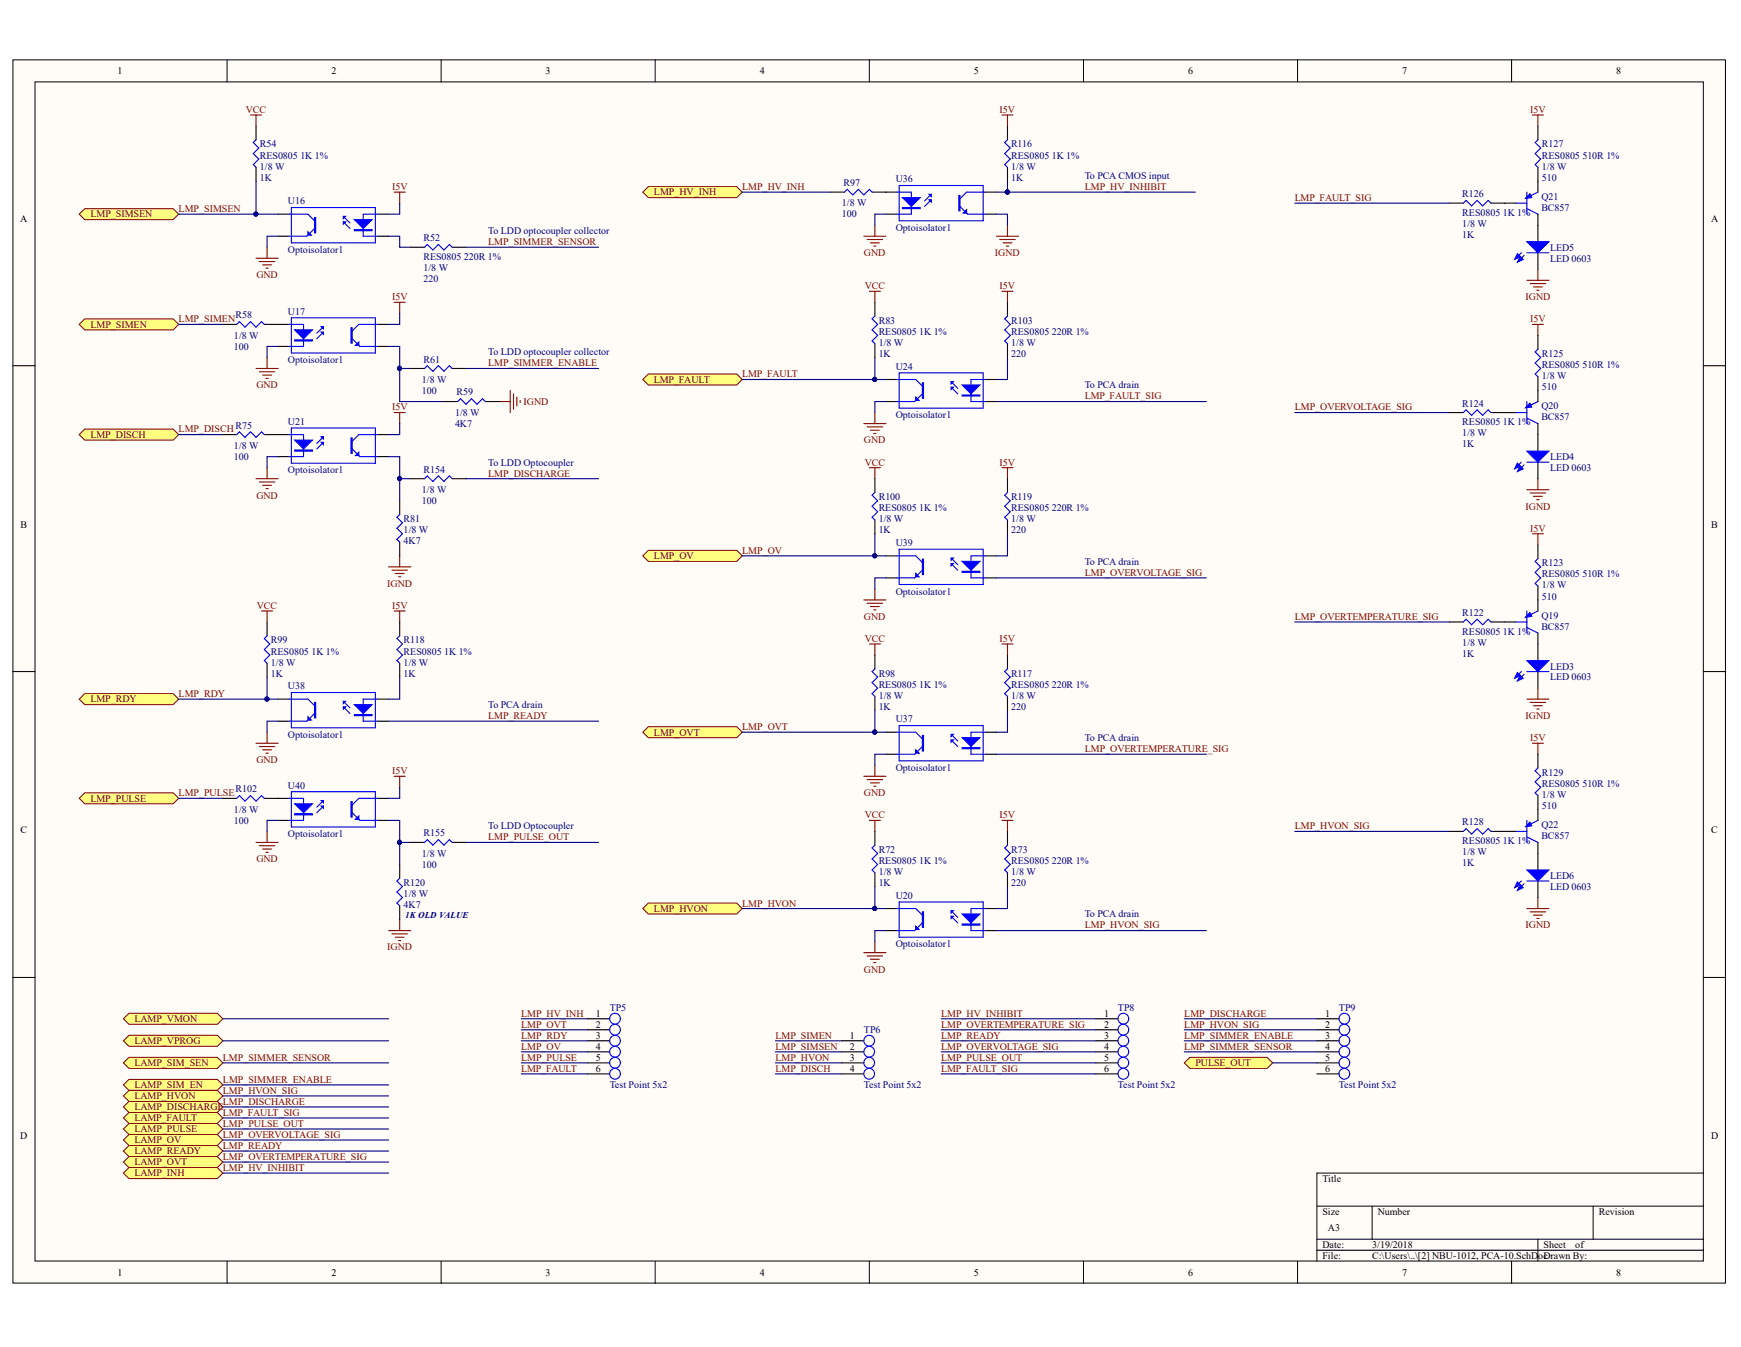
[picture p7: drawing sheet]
<svg xmlns="http://www.w3.org/2000/svg" width="279mm" height="216mm" viewBox="0 0 279 216" stroke-linecap="round" stroke-linejoin="round" font-family="sans-serif">
<defs><g id="words">
<g font-size="1.6">
<text x="18.8" y="11.9">1</text>
<text x="53.1" y="11.9">2</text>
<text x="87.5" y="11.9">3</text>
<text x="121.8" y="11.9">4</text>
<text x="156.1" y="11.9">5</text>
<text x="190.4" y="11.9">6</text>
<text x="224.7" y="11.9">7</text>
<text x="259" y="11.9">8</text>
<text x="3.3" y="35.5">A</text>
<text x="274.2" y="35.5">A</text>
<text x="3.3" y="84.6">B</text>
<text x="274.3" y="84.6">B</text>
<text x="3.3" y="133.6">C</text>
<text x="274.3" y="133.6">C</text>
<text x="95.5" y="162.9">1</text>
<text x="95.5" y="164.7">2</text>
<text x="95.5" y="166.5">3</text>
<text x="136.2" y="166.5">1</text>
<text x="177" y="162.9">1</text>
<text x="177" y="164.7">2</text>
<text x="177" y="166.5">3</text>
<text x="212.4" y="162.9">1</text>
<text x="212.4" y="164.7">2</text>
<text x="212.4" y="166.5">3</text>
<text x="95.5" y="168.3">4</text>
<text x="95.5" y="170">5</text>
<text x="95.5" y="171.8">6</text>
<text x="136.2" y="168.3">2</text>
<text x="136.2" y="170">3</text>
<text x="136.2" y="171.8">4</text>
<text x="177" y="168.3">4</text>
<text x="177" y="170">5</text>
<text x="177" y="171.8">6</text>
<text x="212.4" y="168.3">4</text>
<text x="212.4" y="170">5</text>
<text x="212.4" y="171.8">6</text>
<text x="3.3" y="182.6">D</text>
<text x="274.2" y="182.6">D</text>
<text x="212" y="189.4">Title</text>
<text x="212" y="194.8">Size</text>
<text x="212.8" y="197.4">A3</text>
<text x="220.8" y="194.8">Number</text>
<text x="256.3" y="194.8">Revision</text>
<text x="212" y="200">Date:</text>
<text x="212" y="201.8">File:</text>
<text x="219.9" y="200">3/19/2018</text>
<text x="219.9" y="201.8">C:\Users\..\[2] NBU-1012, PCA-10.SchD</text>
<text x="246.6" y="201.8">ocDrawn By:</text>
<text x="247.4" y="200">Sheet</text>
<text x="252.5" y="200">of</text>
<text x="18.8" y="204.5">1</text>
<text x="53.1" y="204.5">2</text>
<text x="87.5" y="204.5">3</text>
<text x="121.8" y="204.5">4</text>
<text x="156.1" y="204.5">5</text>
<text x="190.4" y="204.5">6</text>
<text x="224.7" y="204.5">7</text>
<text x="259" y="204.5">8</text>
</g>
<g font-size="1.6" fill="#800000">
<text x="39.4" y="18.1">VCC</text>
<text x="160.2" y="18.1">I5V</text>
<text x="245.3" y="18.1">I5V</text>
<text x="14.5" y="34.9">LMP_SIMSEN</text>
<text x="28.6" y="34">LMP_SIMSEN</text>
<text x="62.8" y="30.5">I5V</text>
<text x="104.8" y="31.3">LMP_HV_INH</text>
<text x="119" y="30.5">LMP_HV_INH</text>
<text x="173.9" y="30.5">LMP_HV_INHIBIT</text>
<text x="207.5" y="32.2">LMP_FAULT_SIG</text>
<text x="78.3" y="39.3">LMP_SIMMER_SENSOR</text>
<text x="138.5" y="41.1">GND</text>
<text x="159.5" y="41.1">IGND</text>
<text x="41.1" y="44.6">GND</text>
<text x="138.6" y="46.3">VCC</text>
<text x="160.2" y="46.3">I5V</text>
<text x="14.5" y="52.5">LMP_SIMEN</text>
<text x="28.6" y="51.7">LMP_SIMEN</text>
<text x="62.8" y="48.1">I5V</text>
<text x="244.5" y="48.1">IGND</text>
<text x="245.3" y="51.7">I5V</text>
<text x="78.3" y="58.7">LMP_SIMMER_ENABLE</text>
<text x="41.1" y="62.2">GND</text>
<text x="62.8" y="65.8">I5V</text>
<text x="83.9" y="64.9">IGND</text>
<text x="104.8" y="61.4">LMP_FAULT</text>
<text x="119" y="60.5">LMP_FAULT</text>
<text x="173.9" y="64">LMP_FAULT_SIG</text>
<text x="207.5" y="65.8">LMP_OVERVOLTAGE_SIG</text>
<text x="14.5" y="70.2">LMP_DISCH</text>
<text x="28.6" y="69.3">LMP_DISCH</text>
<text x="138.5" y="71.1">GND</text>
<text x="78.3" y="76.4">LMP_DISCHARGE</text>
<text x="138.6" y="74.6">VCC</text>
<text x="160.2" y="74.6">I5V</text>
<text x="41.1" y="79.9">GND</text>
<text x="244.5" y="81.7">IGND</text>
<text x="104.8" y="89.6">LMP_OV</text>
<text x="119" y="88.8">LMP_OV</text>
<text x="245.3" y="85.2">I5V</text>
<text x="62.1" y="94.1">IGND</text>
<text x="173.9" y="92.3">LMP_OVERVOLTAGE_SIG</text>
<text x="41.2" y="97.6">VCC</text>
<text x="62.8" y="97.6">I5V</text>
<text x="138.5" y="99.3">GND</text>
<text x="207.5" y="99.3">LMP_OVERTEMPERATURE_SIG</text>
<text x="138.6" y="102.9">VCC</text>
<text x="160.2" y="102.9">I5V</text>
<text x="14.5" y="112.6">LMP_RDY</text>
<text x="28.6" y="111.7">LMP_RDY</text>
<text x="78.3" y="115.3">LMP_READY</text>
<text x="104.8" y="117.9">LMP_OVT</text>
<text x="119" y="117">LMP_OVT</text>
<text x="244.5" y="115.3">IGND</text>
<text x="245.3" y="118.8">I5V</text>
<text x="41.1" y="122.3">GND</text>
<text x="62.8" y="124.1">I5V</text>
<text x="173.9" y="120.5">LMP_OVERTEMPERATURE_SIG</text>
<text x="14.5" y="128.5">LMP_PULSE</text>
<text x="28.6" y="127.6">LMP_PULSE</text>
<text x="138.5" y="127.6">GND</text>
<text x="138.6" y="131.2">VCC</text>
<text x="160.2" y="131.2">I5V</text>
<text x="78.3" y="134.7">LMP_PULSE_OUT</text>
<text x="207.5" y="132.9">LMP_HVON_SIG</text>
<text x="41.1" y="138.2">GND</text>
<text x="104.8" y="146.1">LMP_HVON</text>
<text x="119" y="145.3">LMP_HVON</text>
<text x="173.9" y="148.8">LMP_HVON_SIG</text>
<text x="244.5" y="148.8">IGND</text>
<text x="62.1" y="152.3">IGND</text>
<text x="138.5" y="155.9">GND</text>
<text x="21.5" y="163.8">LAMP_VMON</text>
<text x="21.5" y="167.4">LAMP_VPROG</text>
<text x="83.5" y="166.5">LMP_RDY</text>
<text x="83.5" y="162.9">LMP_HV_INH</text>
<text x="83.5" y="164.7">LMP_OVT</text>
<text x="124.3" y="166.5">LMP_SIMEN</text>
<text x="150.8" y="166.5">LMP_READY</text>
<text x="150.8" y="162.9">LMP_HV_INHIBIT</text>
<text x="150.8" y="164.7">LMP_OVERTEMPERATURE_SIG</text>
<text x="189.8" y="166.5">LMP_SIMMER_ENABLE</text>
<text x="189.8" y="162.9">LMP_DISCHARGE</text>
<text x="189.8" y="164.7">LMP_HVON_SIG</text>
<text x="21.5" y="170.9">LAMP_SIM_SEN</text>
<text x="35.7" y="170">LMP_SIMMER_SENSOR</text>
<text x="35.7" y="173.5">LMP_SIMMER_ENABLE</text>
<text x="83.5" y="170">LMP_PULSE</text>
<text x="83.5" y="171.8">LMP_FAULT</text>
<text x="83.5" y="168.3">LMP_OV</text>
<text x="124.3" y="168.3">LMP_SIMSEN</text>
<text x="124.3" y="171.8">LMP_DISCH</text>
<text x="124.3" y="170">LMP_HVON</text>
<text x="150.8" y="170">LMP_PULSE_OUT</text>
<text x="150.8" y="171.8">LMP_FAULT_SIG</text>
<text x="150.8" y="168.3">LMP_OVERVOLTAGE_SIG</text>
<text x="189.8" y="168.3">LMP_SIMMER_SENSOR</text>
<text x="191.6" y="170.9">PULSE_OUT</text>
<text x="21.5" y="174.4">LAMP_SIM_EN</text>
<text x="21.5" y="176.2">LAMP_HVON</text>
<text x="21.5" y="178">LAMP_DISCHARGE</text>
<text x="21.5" y="179.7">LAMP_FAULT</text>
<text x="35.7" y="177.1">LMP_DISCHARGE</text>
<text x="35.7" y="178.9">LMP_FAULT_SIG</text>
<text x="35.7" y="175.3">LMP_HVON_SIG</text>
<text x="21.5" y="181.5">LAMP_PULSE</text>
<text x="21.5" y="183.3">LAMP_OV</text>
<text x="21.5" y="185">LAMP_READY</text>
<text x="35.7" y="184.1">LMP_READY</text>
<text x="35.7" y="180.6">LMP_PULSE_OUT</text>
<text x="35.7" y="182.4">LMP_OVERVOLTAGE_SIG</text>
<text x="35.7" y="185.9">LMP_OVERTEMPERATURE_SIG</text>
<text x="21.5" y="186.8">LAMP_OVT</text>
<text x="21.5" y="188.6">LAMP_INH</text>
<text x="35.7" y="187.7">LMP_HV_INHIBIT</text>
</g>
<g font-size="1.6" fill="#000080">
<text x="41.6" y="23.6">R54</text>
<text x="162.1" y="23.6">R116</text>
<text x="247.1" y="23.6">R127</text>
<text x="41.6" y="27.2">1/8 W</text>
<text x="41.6" y="29">1K</text>
<text x="41.6" y="25.4">RES0805 1K 1%</text>
<text x="135.2" y="29.8">R97</text>
<text x="143.6" y="29.2">U36</text>
<text x="162.1" y="27.2">1/8 W</text>
<text x="162.1" y="29">1K</text>
<text x="162.1" y="25.4">RES0805 1K 1%</text>
<text x="173.9" y="28.7">To PCA CMOS input</text>
<text x="247.1" y="27.2">1/8 W</text>
<text x="247.1" y="29">510</text>
<text x="247.1" y="25.4">RES0805 510R 1%</text>
<text x="46.2" y="32.7">U16</text>
<text x="134.9" y="33.1">1/8 W</text>
<text x="134.9" y="34.9">100</text>
<text x="234.4" y="31.6">R126</text>
<text x="234.4" y="34.6">RES0805 1K 1%</text>
<text x="247" y="32">Q21</text>
<text x="247" y="33.8">BC857</text>
<text x="46.2" y="40.5">Optoisolator1</text>
<text x="67.9" y="38.7">R52</text>
<text x="67.9" y="41.7">RES0805 220R 1%</text>
<text x="78.3" y="37.5">To LDD optocoupler collector</text>
<text x="143.6" y="37">Optoisolator1</text>
<text x="234.4" y="36.4">1/8 W</text>
<text x="234.4" y="38.2">1K</text>
<text x="248.4" y="40.2">LED5</text>
<text x="248.4" y="41.9">LED 0603</text>
<text x="67.9" y="43.4">1/8 W</text>
<text x="67.9" y="45.2">220</text>
<text x="37.8" y="51">R58</text>
<text x="46.2" y="50.4">U17</text>
<text x="140.8" y="51.9">R83</text>
<text x="140.8" y="53.7">RES0805 1K 1%</text>
<text x="162.1" y="51.9">R103</text>
<text x="162.1" y="53.7">RES0805 220R 1%</text>
<text x="37.5" y="54.3">1/8 W</text>
<text x="37.5" y="56.1">100</text>
<text x="46.2" y="58.2">Optoisolator1</text>
<text x="67.9" y="58.1">R61</text>
<text x="78.3" y="56.9">To LDD optocoupler collector</text>
<text x="140.8" y="55.5">1/8 W</text>
<text x="140.8" y="57.2">1K</text>
<text x="143.6" y="59.3">U24</text>
<text x="162.1" y="55.5">1/8 W</text>
<text x="162.1" y="57.2">220</text>
<text x="247.1" y="57.2">R125</text>
<text x="247.1" y="59">RES0805 510R 1%</text>
<text x="67.6" y="61.4">1/8 W</text>
<text x="67.6" y="63.1">100</text>
<text x="73.2" y="63.4">R59</text>
<text x="173.9" y="62.2">To PCA drain</text>
<text x="234.4" y="65.2">R124</text>
<text x="247" y="65.6">Q20</text>
<text x="247.1" y="60.7">1/8 W</text>
<text x="247.1" y="62.5">510</text>
<text x="37.5" y="72">1/8 W</text>
<text x="37.8" y="68.7">R75</text>
<text x="46.2" y="68.1">U21</text>
<text x="72.9" y="66.7">1/8 W</text>
<text x="72.9" y="68.5">4K7</text>
<text x="143.6" y="67">Optoisolator1</text>
<text x="234.4" y="69.9">1/8 W</text>
<text x="234.4" y="71.7">1K</text>
<text x="234.4" y="68.2">RES0805 1K 1%</text>
<text x="247" y="67.4">BC857</text>
<text x="37.5" y="73.7">100</text>
<text x="46.2" y="75.8">Optoisolator1</text>
<text x="67.9" y="75.8">R154</text>
<text x="78.3" y="74.6">To LDD Optocoupler</text>
<text x="248.4" y="73.7">LED4</text>
<text x="248.4" y="75.5">LED 0603</text>
<text x="64.7" y="83.7">R81</text>
<text x="67.6" y="79">1/8 W</text>
<text x="67.6" y="80.8">100</text>
<text x="140.8" y="83.7">1/8 W</text>
<text x="140.8" y="80.2">R100</text>
<text x="140.8" y="82">RES0805 1K 1%</text>
<text x="162.1" y="83.7">1/8 W</text>
<text x="162.1" y="80.2">R119</text>
<text x="162.1" y="82">RES0805 220R 1%</text>
<text x="64.7" y="85.5">1/8 W</text>
<text x="64.7" y="87.2">4K7</text>
<text x="140.8" y="85.5">1K</text>
<text x="143.6" y="87.5">U39</text>
<text x="162.1" y="85.5">220</text>
<text x="143.6" y="95.3">Optoisolator1</text>
<text x="173.9" y="90.5">To PCA drain</text>
<text x="247.1" y="94.3">1/8 W</text>
<text x="247.1" y="90.8">R123</text>
<text x="247.1" y="92.5">RES0805 510R 1%</text>
<text x="234.4" y="98.7">R122</text>
<text x="234.4" y="101.7">RES0805 1K 1%</text>
<text x="247" y="99.2">Q19</text>
<text x="247" y="100.9">BC857</text>
<text x="247.1" y="96.1">510</text>
<text x="43.4" y="106.7">1/8 W</text>
<text x="43.4" y="103.1">R99</text>
<text x="43.4" y="104.9">RES0805 1K 1%</text>
<text x="64.7" y="106.7">1/8 W</text>
<text x="64.7" y="103.1">R118</text>
<text x="64.7" y="104.9">RES0805 1K 1%</text>
<text x="234.4" y="103.5">1/8 W</text>
<text x="234.4" y="105.3">1K</text>
<text x="248.4" y="107.3">LED3</text>
<text x="43.4" y="108.5">1K</text>
<text x="46.2" y="110.5">U38</text>
<text x="64.7" y="108.5">1K</text>
<text x="78.3" y="113.5">To PCA drain</text>
<text x="140.8" y="112">1/8 W</text>
<text x="140.8" y="113.7">1K</text>
<text x="140.8" y="108.5">R98</text>
<text x="140.8" y="110.2">RES0805 1K 1%</text>
<text x="162.1" y="112">1/8 W</text>
<text x="162.1" y="113.7">220</text>
<text x="162.1" y="108.5">R117</text>
<text x="162.1" y="110.2">RES0805 220R 1%</text>
<text x="248.4" y="109">LED 0603</text>
<text x="46.2" y="118.2">Optoisolator1</text>
<text x="143.6" y="115.8">U37</text>
<text x="173.9" y="118.8">To PCA drain</text>
<text x="143.6" y="123.6">Optoisolator1</text>
<text x="247.1" y="124.3">R129</text>
<text x="37.5" y="130.3">1/8 W</text>
<text x="37.8" y="127">R102</text>
<text x="46.2" y="126.4">U40</text>
<text x="247.1" y="127.9">1/8 W</text>
<text x="247.1" y="129.6">510</text>
<text x="247.1" y="126.1">RES0805 510R 1%</text>
<text x="37.5" y="132">100</text>
<text x="46.2" y="134.2">Optoisolator1</text>
<text x="67.6" y="137.3">1/8 W</text>
<text x="67.9" y="134.1">R155</text>
<text x="78.3" y="132.9">To LDD Optocoupler</text>
<text x="140.8" y="136.7">R72</text>
<text x="162.1" y="136.7">R73</text>
<text x="234.4" y="137.1">1/8 W</text>
<text x="234.4" y="132.3">R128</text>
<text x="234.4" y="135.3">RES0805 1K 1%</text>
<text x="247" y="132.7">Q22</text>
<text x="247" y="134.5">BC857</text>
<text x="64.7" y="143.8">1/8 W</text>
<text x="64.7" y="142">R120</text>
<text x="67.6" y="139.1">100</text>
<text x="140.8" y="140.2">1/8 W</text>
<text x="140.8" y="142">1K</text>
<text x="140.8" y="138.5">RES0805 1K 1%</text>
<text x="162.1" y="140.2">1/8 W</text>
<text x="162.1" y="142">220</text>
<text x="162.1" y="138.5">RES0805 220R 1%</text>
<text x="234.4" y="138.8">1K</text>
<text x="248.4" y="140.9">LED6</text>
<text x="248.4" y="142.6">LED 0603</text>
<text x="64.7" y="145.6">4K7</text>
<text x="143.6" y="144">U20</text>
<text x="173.9" y="147">To PCA drain</text>
<text x="143.6" y="151.8">Optoisolator1</text>
<text x="97.7" y="162.1">TP5</text>
<text x="138.5" y="165.6">TP6</text>
<text x="179.2" y="162.1">TP8</text>
<text x="214.6" y="162.1">TP9</text>
<text x="97.7" y="174.4">Test Point 5x2</text>
<text x="138.5" y="174.4">Test Point 5x2</text>
<text x="179.2" y="174.4">Test Point 5x2</text>
<text x="214.6" y="174.4">Test Point 5x2</text>
</g>
<text font-size="1.4" fill="#000080" x="64.9" y="147.1">1KOLD VALUE</text>
</g></defs>
<g fill="#fffcf8" stroke="#000" stroke-width=".16">
<path d="M2.1 9.6h274.5v196.1h-274.5z"/>
<path d="M5.6 13.1h267.4v189h-267.4z"/>
</g>
<g fill="none" stroke="#000" stroke-width=".16">
<path d="M36.4 9.6v3.5M70.7 9.6v3.5M105 9.6v3.5M139.3 9.6v3.5M173.7 9.6v3.5M208 9.6v3.5M242.3 9.6v3.5M2.1 58.6h3.5M273.1 58.6h3.5M2.1 107.6h3.5M273.1 107.6h3.5M2.1 156.7h3.5"/>
<path d="M273.1 156.7h3.5M211.1 193.3h62M211.1 198.6h62M219.9 193.3v5.3M246.5 198.6v3.6M255.4 193.3v5.3M273.1 188h-62v14.2M36.4 202.2v3.5M70.7 202.2v3.5M105 202.2v3.5M139.3 202.2v3.5M173.7 202.2v3.5"/>
<path d="M208 202.2v3.5M211.1 200.4h62M242.3 202.2v3.5"/>
</g>
<path d="M44.6 34.3h1.7M44.6 37.9h1.7M60.5 34.3h1.8M60.5 37.9h1.8M44.6 52h1.7M44.6 55.5h1.7M60.5 52h1.8M60.5 55.5h1.8M44.6 112.1h1.7M44.6 115.6h1.7M60.5 112.1h1.8M60.5 115.6h1.8" fill="none" stroke="#000" stroke-width=".18"/>
<g fill="none" stroke="#00f" stroke-width=".18">
<path d="M46.3 34.3h3.1l1 1.1M46.7 33.3h13.5v5.6h-13.5zM50.4 36.6l-1.2 1.3h-2.9M55 35.6l1.1 1M55 34.7l1.1 1M60.5 34.3h-2.3v3.6h2.3M46.3 52h2.4v3.5h-2.4M46.7 50.9h13.5v5.7h-13.5zM51.8 53.2l-1 1.1M51.8 52.3l-1 1.1M56.4 54.3l1.3 1.2h2.8M60.5 52h-3l-1.1 1.1"/>
<path d="M46.3 112.1h3.1l1 1M46.7 111h13.5v5.7h-13.5zM50.4 114.4l-1.2 1.2h-2.9M55 113.3l1.1 1.1M55 112.4l1.1 1.1M60.5 112.1h-2.3v3.5h2.3"/>
</g>
<g fill="#00f" stroke="#00f" stroke-width=".18">
<path d="M47.2 52.9h2.9l-1.4 1.4z"/>
<path d="M51.5 52.3h.3v.4z"/>
<path d="M51.5 53.2h.3v.4z"/>
<path d="M57 55.4l.5-.6v.6z"/>
<path d="M56.8 35.2h2.8l-1.4 1.4z"/>
<path d="M55 34.7h.4l-.4 .3z"/>
<path d="M55 35.6h.4l-.4 .3z"/>
<path d="M49.4 37.2l.5 .5h-.5z"/>
<path d="M56.8 112.9h2.8l-1.4 1.5z"/>
<path d="M55 112.4h.4l-.4 .4z"/>
<path d="M55 113.3h.4l-.4 .3z"/>
<path d="M49.4 114.9l.5 .5h-.5z"/>
<path d="M47.2 54.5h2.9v.1h-2.9z" fill-rule="evenodd"/>
<path d="M56.3 52.5h.1v2.5h-.1z" fill-rule="evenodd"/>
<path d="M56.8 36.8h2.8v.2h-2.8z" fill-rule="evenodd"/>
<path d="M50.4 34.9h.2v2.4h-.2z" fill-rule="evenodd"/>
<path d="M56.8 114.5h2.8v.2h-2.8z" fill-rule="evenodd"/>
<path d="M50.4 112.6h.2v2.5h-.2z" fill-rule="evenodd"/>
</g>
<g fill="none" stroke="#800000" stroke-width=".18">
<path d="M40.2 18.4h1.7M41 18.4v1.8M42.8 39.6v1.8M41 41.4h3.6M41 59.1h3.6M41.6 41.9h2.4M41.6 59.6h2.4M42.1 42.5h1.4M42.6 43h.4M42.8 57.3v1.8M63.2 48.5h1.7M64.1 48.5v1.7"/>
<path d="M42.1 60.1h1.4M42.6 60.7h.4M41.9 97.9h1.8M42.8 97.9v1.8M63.2 97.9h1.7M64.1 97.9v1.8M41 119.1h3.6M41.6 119.7h2.4M42.8 117.4v1.7M42.1 120.2h1.4M42.6 120.7h.4"/>
</g>
<g fill="#ffff80" stroke="#800000" stroke-width=".16">
<path d="M12.7 34.3l.9-.9h14.2l.8 .9-.8 .9h-14.2z" fill-rule="evenodd"/>
<path d="M12.7 112.1l.9-.9h14.2l.8 .9-.8 .8h-14.2z" fill-rule="evenodd"/>
<path d="M12.7 52l.9-.9h14.2l.8 .9-.8 .9h-14.2z" fill-rule="evenodd"/>
</g>
<path d="M44.6 69.7h1.7M44.6 73.2h1.7M60.5 69.7h1.8M60.5 73.2h1.8" fill="none" stroke="#000" stroke-width=".18"/>
<path d="M46.3 69.7h2.4v3.5h-2.4M46.7 68.6h13.5v5.7h-13.5zM51.8 70.9l-1 1.1M51.8 70l-1 1.1M56.4 72l1.3 1.2h2.8M60.5 69.7h-3l-1.1 1" fill="none" stroke="#00f" stroke-width=".18"/>
<g fill="#00f" stroke="#00f" stroke-width=".18">
<path d="M47.2 70.5h2.9l-1.4 1.5z"/>
<path d="M51.5 70h.3v.4z"/>
<path d="M51.5 70.9h.3v.4z"/>
<path d="M57 73l.5-.5v.5z"/>
<path d="M47.2 72.1h2.9v.2h-2.9z" fill-rule="evenodd"/>
<path d="M56.3 70.2h.1v2.5h-.1z" fill-rule="evenodd"/>
</g>
<g fill="none" stroke="#800000" stroke-width=".18">
<path d="M63.2 30.8h1.7M64.1 30.8v1.8M41 76.7h3.6M41.6 77.3h2.4M42.1 77.8h1.4M42.6 78.3h.4M42.8 75v1.7M63.2 66.1h1.7M64.1 66.1v1.8M62.3 90.9h3.5M62.8 91.4h2.5M63.4 91.9h1.4"/>
<path d="M63.9 92.5h.3M64.1 89.1v1.8"/>
</g>
<path d="M12.7 69.7l.9-.9h14.2l.8 .9-.8 .8h-14.2z" fill-rule="evenodd" fill="#ffff80" stroke="#800000" stroke-width=".16"/>
<path d="M142 30.8h1.8M142 34.3h1.8M157.9 30.8h1.8M157.9 34.3h1.8" fill="none" stroke="#000" stroke-width=".18"/>
<path d="M143.8 30.8h2.3v3.5h-2.3M144.1 29.7h13.5v5.7h-13.5zM149.3 32l-1.1 1.1M149.3 31.1l-1.1 1.1M153.9 33.1l1.2 1.2h2.8M157.9 30.8h-3l-1 1.1" fill="none" stroke="#00f" stroke-width=".18"/>
<g fill="#00f" stroke="#00f" stroke-width=".18">
<path d="M144.7 31.7h2.8l-1.4 1.4z"/>
<path d="M148.9 31.1h.4v.4z"/>
<path d="M148.9 32h.4v.4z"/>
<path d="M154.4 34.2l.5-.6v.6z"/>
<path d="M144.7 33.3h2.8v.1h-2.8z" fill-rule="evenodd"/>
<path d="M153.7 31.3h.2v2.5h-.2z" fill-rule="evenodd"/>
</g>
<path d="M160.6 18.4h1.8M161.5 18.4v1.8M138.5 37.9h3.5M139 38.4h2.5M139.5 38.9h1.4M140 39.5h.4M140.2 36.1v1.8" fill="none" stroke="#800000" stroke-width=".18"/>
<path d="M103 30.8l.9-.9h14.2l.9 .9-.9 .9h-14.2z" fill-rule="evenodd" fill="#ffff80" stroke="#800000" stroke-width=".16"/>
<g fill="none" stroke="#800000" stroke-width=".18">
<path d="M159.7 37.9h3.5M160.2 38.4h2.5M160.8 38.9h1.4M161.3 39.5h.4M161.5 36.1v1.8M139.3 46.7h1.8M140.2 46.7v1.8M160.6 46.7h1.8M161.5 46.7v1.8M138.5 67.9h3.5M139 68.4h2.5M139.5 69h1.4"/>
<path d="M140 69.5h.4M140.2 66.1v1.8"/>
</g>
<path d="M142 60.8h1.8M142 64.4h1.8M157.9 60.8h1.8M157.9 64.4h1.8" fill="none" stroke="#000" stroke-width=".18"/>
<path d="M144.1 59.8h13.5v5.6h-13.5zM143.8 60.8h3l1 1.1M147.8 63.1l-1.2 1.3h-2.8M152.4 62.1l1.1 1M152.4 61.2l1.1 1M157.9 60.8h-2.3v3.6h2.3" fill="none" stroke="#00f" stroke-width=".18"/>
<g fill="#00f" stroke="#00f" stroke-width=".18">
<path d="M154.2 61.7h2.9l-1.5 1.4z"/>
<path d="M152.4 61.2h.4l-.4 .3z"/>
<path d="M152.4 62.1h.4l-.4 .3z"/>
<path d="M146.8 63.7l.5 .5h-.5z"/>
<path d="M154.2 63.3h2.9v.2h-2.9z" fill-rule="evenodd"/>
<path d="M147.8 61.4h.2v2.4h-.2z" fill-rule="evenodd"/>
</g>
<path d="M103 60.8l.9-.9h14.2l.9 .9-.9 .9h-14.2z" fill-rule="evenodd" fill="#ffff80" stroke="#800000" stroke-width=".16"/>
<path d="M142 89.1h1.8M142 92.6h1.8M157.9 89.1h1.8M157.9 92.6h1.8" fill="none" stroke="#000" stroke-width=".18"/>
<path d="M143.8 89.1h3l1 1.1M144.1 88h13.5v5.7h-13.5zM147.8 91.4l-1.2 1.2h-2.8M152.4 90.3l1.1 1.1M152.4 89.4l1.1 1.1M157.9 89.1h-2.3v3.5h2.3" fill="none" stroke="#00f" stroke-width=".18"/>
<g fill="#00f" stroke="#00f" stroke-width=".18">
<path d="M154.2 90h2.9l-1.5 1.4z"/>
<path d="M152.4 89.4h.4l-.4 .4z"/>
<path d="M152.4 90.3h.4l-.4 .4z"/>
<path d="M146.8 91.9l.5 .6h-.5z"/>
<path d="M154.2 91.6h2.9v.1h-2.9z" fill-rule="evenodd"/>
<path d="M147.8 89.6h.2v2.5h-.2z" fill-rule="evenodd"/>
</g>
<path d="M139.3 75h1.8M140.2 75v1.7M160.6 75h1.8M161.5 75v1.7M138.5 96.2h3.5M139 96.7h2.5M139.5 97.2h1.4M140 97.7h.4M140.2 94.4v1.8" fill="none" stroke="#800000" stroke-width=".18"/>
<path d="M103 89.1l.9-.9h14.2l.9 .9-.9 .9h-14.2z" fill-rule="evenodd" fill="#ffff80" stroke="#800000" stroke-width=".16"/>
<path d="M142 117.4h1.8M157.9 117.4h1.8M142 120.9h1.8M157.9 120.9h1.8" fill="none" stroke="#000" stroke-width=".18"/>
<path d="M143.8 117.4h3l1 1M144.1 116.3h13.5v5.7h-13.5zM147.8 119.7l-1.2 1.2h-2.8M152.4 118.6l1.1 1.1M152.4 117.7l1.1 1.1M157.9 117.4h-2.3v3.5h2.3" fill="none" stroke="#00f" stroke-width=".18"/>
<g fill="#00f" stroke="#00f" stroke-width=".18">
<path d="M154.2 118.2h2.9l-1.5 1.5z"/>
<path d="M152.4 117.7h.4l-.4 .4z"/>
<path d="M152.4 118.6h.4l-.4 .3z"/>
<path d="M146.8 120.2l.5 .5h-.5z"/>
<path d="M154.2 119.8h2.9v.2h-2.9z" fill-rule="evenodd"/>
<path d="M147.8 117.9h.2v2.5h-.2z" fill-rule="evenodd"/>
</g>
<path d="M139.3 103.2h1.8M140.2 103.2v1.8M160.6 103.2h1.8M161.5 103.2v1.8M138.5 124.4h3.5M139 125h2.5M139.5 125.5h1.4M140 126h.4M140.2 122.7v1.7" fill="none" stroke="#800000" stroke-width=".18"/>
<path d="M103 117.4l.9-.9h14.2l.9 .9-.9 .8h-14.2z" fill-rule="evenodd" fill="#ffff80" stroke="#800000" stroke-width=".16"/>
<path d="M142 145.6h1.8M142 149.2h1.8M157.9 145.6h1.8M157.9 149.2h1.8" fill="none" stroke="#000" stroke-width=".18"/>
<path d="M143.8 145.6h3l1 1.1M144.1 144.6h13.5v5.6h-13.5zM147.8 147.9l-1.2 1.3h-2.8M152.4 146.9l1.1 1M152.4 146l1.1 1M157.9 145.6h-2.3v3.6h2.3" fill="none" stroke="#00f" stroke-width=".18"/>
<g fill="#00f" stroke="#00f" stroke-width=".18">
<path d="M154.2 146.5h2.9l-1.5 1.4z"/>
<path d="M152.4 146h.4l-.4 .3z"/>
<path d="M152.4 146.9h.4l-.4 .3z"/>
<path d="M146.8 148.5l.5 .5h-.5z"/>
<path d="M154.2 148.1h2.9v.2h-2.9z" fill-rule="evenodd"/>
<path d="M147.8 146.2h.2v2.4h-.2z" fill-rule="evenodd"/>
</g>
<path d="M139.3 131.5h1.8M140.2 131.5v1.8M160.6 131.5h1.8M161.5 131.5v1.8M138.5 152.7h3.5M139 153.2h2.5M139.5 153.8h1.4M140 154.3h.4M140.2 150.9v1.8" fill="none" stroke="#800000" stroke-width=".18"/>
<path d="M103 145.6l.9-.9h14.2l.9 .9-.9 .9h-14.2z" fill-rule="evenodd" fill="#ffff80" stroke="#800000" stroke-width=".16"/>
<path d="M44.6 128h1.7M44.6 131.5h1.7M60.5 128h1.8M60.5 131.5h1.8" fill="none" stroke="#000" stroke-width=".18"/>
<path d="M46.3 128h2.4v3.5h-2.4M46.7 126.9h13.5v5.7h-13.5zM51.8 129.2l-1 1.1M51.8 128.3l-1 1.1M56.4 130.3l1.3 1.2h2.8M60.5 128h-3l-1.1 1" fill="none" stroke="#00f" stroke-width=".18"/>
<g fill="#00f" stroke="#00f" stroke-width=".18">
<path d="M47.2 128.8h2.9l-1.4 1.5z"/>
<path d="M51.5 128.3h.3v.4z"/>
<path d="M51.5 129.2h.3v.3z"/>
<path d="M57 131.3l.5-.5v.5z"/>
<path d="M47.2 130.4h2.9v.2h-2.9z" fill-rule="evenodd"/>
<path d="M56.3 128.5h.1v2.5h-.1z" fill-rule="evenodd"/>
</g>
<path d="M41 135h3.6M41.6 135.6h2.4M42.1 136.1h1.4M42.6 136.6h.4M42.8 133.3v1.7M63.2 124.4h1.7M64.1 124.4v1.8M62.3 149.2h3.5M62.8 149.7h2.5M63.4 150.2h1.4M63.9 150.7h.3M64.1 147.4v1.8" fill="none" stroke="#800000" stroke-width=".18"/>
<g fill="#ffff80" stroke="#800000" stroke-width=".16">
<path d="M12.7 128l.9-.9h14.2l.8 .9-.8 .8h-14.2z" fill-rule="evenodd"/>
<path d="M19.8 163.3l.9-.9h14.1l.9 .9-.9 .9h-14.1z" fill-rule="evenodd"/>
<path d="M19.8 166.8l.9-.9h14.1l.9 .9-.9 .9h-14.1z" fill-rule="evenodd"/>
</g>
<g fill="none" stroke="#800000" stroke-width=".18">
<path d="M245.6 18.4h1.8M246.5 18.4v1.8M244.7 44.9h3.6M245.3 45.5h2.4M245.6 52h1.8M245.8 46h1.4M246.3 46.5h.4M246.5 43.2v1.7M246.5 52v1.8M80 64.4h1.8M81.8 62.6v3.5M82.3 63.1v2.5"/>
<path d="M82.8 63.7v1.4M83.4 64.2v.3M244.7 78.5h3.6M245.3 79h2.4M245.8 79.6h1.4M246.5 76.7v1.8M245.6 85.6h1.8M246.3 80.1h.4M246.5 85.6v1.7M244.7 112.1h3.6M245.3 112.6h2.4M245.6 119.1h1.8"/>
<path d="M245.8 113.1h1.4M246.3 113.6h.4M246.5 110.3v1.8M246.5 119.1v1.8M244.7 145.6h3.6M245.3 146.2h2.4M245.8 146.7h1.4M246.3 147.2h.4M246.5 143.9v1.7"/>
</g>
<path d="M246.5 36.1v2.6M246.5 40.5v2.7M246.5 69.7v2.6M246.5 74.1v2.6M246.5 103.2v2.7M246.5 107.6v2.7M246.5 136.8v2.6M246.5 141.2v2.7" fill="none" stroke="#000" stroke-width=".18"/>
<g fill="#00f" stroke="#00f" stroke-width=".16">
<path d="M244.7 38.7h3.6l-1.8 1.8z"/>
<path d="M243.6 41.1l.5 .5-.9 .4z"/>
<path d="M243.2 40.7l.5 .4-.9 .5z"/>
<path d="M244.7 72.3h3.6l-1.8 1.8z"/>
<path d="M243.6 74.7l.5 .5-.9 .4z"/>
<path d="M243.2 74.2l.5 .5-.9 .5z"/>
<path d="M244.7 105.9h3.6l-1.8 1.7z"/>
<path d="M243.6 108.2l.5 .5-.9 .5z"/>
<path d="M243.2 107.8l.5 .5-.9 .4z"/>
<path d="M244.7 139.4h3.6l-1.8 1.8z"/>
<path d="M243.6 141.8l.5 .5-.9 .4z"/>
<path d="M243.2 141.4l.5 .4-.9 .5z"/>
</g>
<path d="M243.8 40.5l-.8 .9M244.3 41l-.9 .8M244.7 40.5h3.6M243.8 74.1l-.8 .9M244.3 74.5l-.9 .9M244.7 74.1h3.6M243.8 107.6l-.8 .9M244.3 108.1l-.9 .9M244.7 107.6h3.6M243.8 141.2l-.8 .9M244.3 141.7l-.9 .8M244.7 141.2h3.6" fill="none" stroke="#00f" stroke-width=".18"/>
<g fill="#ffff80" stroke="#800000" stroke-width=".16">
<path d="M19.8 170.4l.9-.9h14.1l.9 .9-.9 .8h-14.1z" fill-rule="evenodd"/>
<path d="M19.8 173.9l.9-.9h14.1l.9 .9-.9 .9h-14.1z" fill-rule="evenodd"/>
<path d="M19.8 175.7l.9-.9h14.1l.9 .9-.9 .8h-14.1z" fill-rule="evenodd"/>
<path d="M19.8 177.4l.9-.9h14.1l.9 .9-.9 .9h-14.1z" fill-rule="evenodd"/>
<path d="M19.8 179.2l.9-.9h14.1l.9 .9-.9 .9h-14.1z" fill-rule="evenodd"/>
<path d="M19.8 181l.9-.9h14.1l.9 .9-.9 .8h-14.1z" fill-rule="evenodd"/>
<path d="M19.8 182.7l.9-.9h14.1l.9 .9-.9 .9h-14.1z" fill-rule="evenodd"/>
<path d="M19.8 184.5l.9-.9h14.1l.9 .9-.9 .9h-14.1z" fill-rule="evenodd"/>
<path d="M19.8 186.3l.9-.9h14.1l.9 .9-.9 .8h-14.1z" fill-rule="evenodd"/>
<path d="M19.8 188l.9-.9h14.1l.9 .9-.9 .9h-14.1z" fill-rule="evenodd"/>
</g>
<g fill="none" stroke="#000" stroke-width=".18">
<path d="M94.2 163.3h3.5M94.2 165.1h3.5M94.2 166.8h3.5M94.2 168.6h3.5M94.2 170.4h3.5M94.2 172.1h3.5M175.6 163.3h3.6M175.6 165.1h3.6M175.6 166.8h3.6M175.6 168.6h3.6M175.6 170.4h3.6M175.6 172.1h3.6"/>
<path d="M211.1 163.3h3.5M211.1 165.1h3.5M211.1 166.8h3.5M211.1 168.6h3.5M211.1 170.4h3.5M211.1 172.1h3.5"/>
</g>
<g fill="none" stroke="#00f" stroke-width=".18">
<circle cx="98.6" cy="165" r=".86"/>
<circle cx="98.6" cy="168.6" r=".86"/>
<circle cx="98.6" cy="170.3" r=".86"/>
<circle cx="98.6" cy="166.8" r=".86"/>
<circle cx="98.6" cy="163.3" r=".86"/>
<circle cx="98.6" cy="172.1" r=".86"/>
<circle cx="180" cy="165" r=".86"/>
<circle cx="180" cy="168.6" r=".86"/>
<circle cx="180" cy="163.3" r=".86"/>
<circle cx="180" cy="170.3" r=".86"/>
<circle cx="180" cy="172.1" r=".86"/>
<circle cx="180" cy="166.8" r=".86"/>
<circle cx="215.5" cy="165" r=".86"/>
<circle cx="215.5" cy="170.3" r=".86"/>
<circle cx="215.5" cy="172.1" r=".86"/>
<circle cx="215.5" cy="166.8" r=".86"/>
<circle cx="215.5" cy="168.6" r=".86"/>
<circle cx="215.5" cy="163.3" r=".86"/>
</g>
<g fill="none" stroke="#000080" stroke-width=".18">
<path d="M28.6 34.3h16M41 29v5.3M44.6 37.9h-1.8v1.7M62.3 37.9h1.8v1.7h1.7M64.1 32.6v1.7h-1.8M74.7 39.6h21.2M119 30.8h14.1M142 34.3h-1.8v1.8M159.7 34.3h1.8v1.8M159.7 30.8h31.9M161.5 29v1.8M28.6 52h7.1"/>
<path d="M44.6 55.5h-1.8v1.8M62.3 55.5h1.8v3.6M64.1 50.2v1.8h-1.8M64.1 59.1v5.3h7M64.1 59.1h1.7M74.7 59.1h21.2M140.2 57.3v3.5M161.5 57.3v3.5h-1.8M28.6 69.7h7.1M44.6 73.2h-1.8v1.8M64.1 67.9v1.8h-1.8M64.1 76.7h1.7"/>
<path d="M74.7 76.7h21.2M119 60.8h23M142 64.4h-1.8v1.7M159.7 64.4h33.7M207.5 66.1h24.8M119 89.1h23M140.2 85.6v3.5M142 92.6h-1.8v1.8M159.7 92.6h33.7M161.5 85.6v3.5h-1.8M207.5 99.7h24.8M28.6 112.1h16"/>
<path d="M42.8 108.5v3.6M44.6 115.6h-1.8v1.8M62.3 115.6h33.6M64.1 108.5v3.6h-1.8M119 117.4h23M140.2 113.8v3.6M161.5 113.8v3.6h-1.8M28.6 128h7.1M44.6 131.5h-1.8v1.8M64.1 126.2v1.8h-1.8M64.1 135h1.7M74.7 135h21.2"/>
<path d="M142 120.9h-1.8v1.8M159.7 120.9h33.7M207.5 133.3h24.8M119 145.6h23M140.2 142.1v3.5M142 149.2h-1.8v1.7M159.7 149.2h33.7M161.5 142.1v3.5h-1.8M35.7 163.3h26.6M35.7 166.8h26.6M35.7 170.4h26.6M35.7 173.9h26.6"/>
<path d="M35.7 177.4h26.6M35.7 175.7h26.6M35.7 179.2h26.6M83.5 163.3h10.7M83.5 166.8h10.7M83.5 170.4h10.7M83.5 165.1h10.7M83.5 168.6h10.7M83.5 172.1h10.7M124.3 166.8h10.6M124.3 170.4h10.6M124.3 168.6h10.6"/>
<path d="M124.3 172.1h10.6M150.9 163.3h24.7M150.9 166.8h24.7M150.9 170.4h24.7M150.9 165.1h24.7M150.9 168.6h24.7M150.9 172.1h24.7M189.8 163.3h21.3M189.8 166.8h21.3M189.8 165.1h21.3M189.8 168.6h21.3M35.7 181h26.6"/>
<path d="M35.7 184.5h26.6M35.7 188h26.6M35.7 182.7h26.6M35.7 186.3h26.6"/>
</g>
<g fill="#000080" stroke="#000080" stroke-width=".16">
<circle cx="42.8" cy="112" r=".33"/>
<circle cx="41" cy="34.3" r=".33"/>
<circle cx="161.4" cy="30.8" r=".33"/>
<circle cx="140.2" cy="60.8" r=".33"/>
<circle cx="140.2" cy="89.1" r=".33"/>
<circle cx="140.2" cy="117.3" r=".33"/>
<circle cx="140.2" cy="145.6" r=".33"/>
<circle cx="64" cy="76.7" r=".33"/>
<circle cx="64" cy="135" r=".33"/>
<circle cx="64" cy="59" r=".33"/>
</g>
<path d="M189.8 170.4l.9-.9h12.4l.9 .9-.9 .8h-12.4z" fill-rule="evenodd" fill="#ffff80" stroke="#800000" stroke-width=".16"/>
<path d="M207.5 32.6h24.8M62.3 73.2h1.8v7.1M62.3 131.5h1.8v7.1M204 170.4h7.1" fill="none" stroke="#000080" stroke-width=".18"/>
<g fill="none" stroke="#000" stroke-width=".18">
<path d="M41 20.2v2.2M41 26.8v2.2M65.8 39.6h2.2M72.5 39.6h2.2M133.1 30.8h2.3M139.8 30.8h2.2M161.5 20.2v2.2M161.5 26.8v2.2M232.3 32.6h2.2M239 32.6h4M246.5 20.2v2.2M246.5 26.8v4"/>
<path d="M246.5 34.3v1.8M35.7 52h2.2M42.4 52h2.2M65.8 59.1h2.2M72.5 59.1h2.2M140.2 48.5v2.2M140.2 55.1v2.2M161.5 48.5v2.2M161.5 55.1v2.2M246.5 53.8v2.2M35.7 69.7h2.2M42.4 69.7h2.2"/>
<path d="M65.8 76.7h2.2M71.1 64.4h2.3M72.5 76.7h2.2M77.8 64.4h2.2M140.2 76.7v2.2M161.5 76.7v2.2M232.3 66.1h2.2M239 66.1h4M246.5 60.4v4M246.5 67.9v1.8M42.8 99.7v2.2M64.1 80.3v2.2"/>
<path d="M64.1 86.9v2.2M64.1 99.7v2.2M140.2 83.4v2.2M161.5 83.4v2.2M232.3 99.7h2.2M239 99.7h4M246.5 87.3v2.2M246.5 94v3.9M42.8 106.3v2.2M64.1 106.3v2.2M140.2 105v2.2M140.2 111.6v2.2"/>
<path d="M161.5 105v2.2M161.5 111.6v2.2M246.5 101.5v1.7M35.7 128h2.2M42.4 128h2.2M64.1 138.6v2.2M65.8 135h2.2M72.5 135h2.2M140.2 133.3v2.2M140.2 139.9v2.2M161.5 133.3v2.2M161.5 139.9v2.2"/>
<path d="M232.3 133.3h2.2M239 133.3h4M246.5 120.9v2.2M246.5 127.5v4M246.5 135v1.8M64.1 145.2v2.2M134.9 166.8h3.6M134.9 168.6h3.6M134.9 170.4h3.6M134.9 172.1h3.6"/>
</g>
<g fill="none" stroke="#00f" stroke-width=".18">
<path d="M41 22.4l-.2 .3a.22 .22 0 0 0-.2 .2 .22 .22 0 0 0 .2 .2l.4 .3a.26 .26 0 0 1 .2 .2 .26 .26 0 0 1-.1 .3l-.4 .4a.26 .26 0 0 0-.2 .2 .26 .26 0 0 0 0 .3l.5 .4a.26 .26 0 0 1 .2 .1 .26 .26 0 0 1-.1 .3l-.4 .5a.26 .26 0 0 0-.2 .1 .26 .26 0 0 0 0 .3l.3 .3M68 39.6l.3-.2a.22 .22 0 0 1 .3-.2 .22 .22 0 0 1 .1 .2l.4 .4a.26 .26 0 0 0 .1 .2 .26 .26 0 0 0 .3-.1l.4-.4a.26 .26 0 0 1 .2-.2 .26 .26 0 0 1 .3 0l.4 .5a.26 .26 0 0 0 .2 .2 .26 .26 0 0 0 .3-.1l.4-.4a.27 .27 0 0 1 .2-.2 .27 .27 0 0 1 .2 0l.4 .3M135.4 30.8l.2-.3a.22 .22 0 0 1 .3-.1 .22 .22 0 0 1 .1 .2l.4 .3a.26 .26 0 0 0 .1 .3 .26 .26 0 0 0 .3-.1l.4-.4a.26 .26 0 0 1 .2-.3 .26 .26 0 0 1 .3 .1l.4 .4a.26 .26 0 0 0 .2 .3 .26 .26 0 0 0 .3-.1l.4-.4a.27 .27 0 0 1 .2-.3 .27 .27 0 0 1 .2 .1l.4 .3M161.5 22.4l-.3 .3a.22 .22 0 0 0-.1 .2 .22 .22 0 0 0 .2 .2l.3 .3a.26 .26 0 0 1 .3 .2 .26 .26 0 0 1-.1 .3l-.4 .4a.26 .26 0 0 0-.3 .2 .26 .26 0 0 0 .1 .3l.4 .4a.26 .26 0 0 1 .3 .1 .26 .26 0 0 1-.1 .3l-.4 .5a.26 .26 0 0 0-.3 .1 .26 .26 0 0 0 0 .3l.4 .3M234.5 32.6l.3-.3a.22 .22 0 0 1 .3-.2 .22 .22 0 0 1 .1 .3l.4 .3a.26 .26 0 0 0 .1 .2 .26 .26 0 0 0 .3 0l.4-.5a.26 .26 0 0 1 .2-.2 .26 .26 0 0 1 .3 .1l.4 .4a.26 .26 0 0 0 .2 .2 .26 .26 0 0 0 .3 0l.4-.5a.27 .27 0 0 1 .2-.2 .27 .27 0 0 1 .2 0l.4 .4M243 32.6h1.7M244.7 30.8v3.5M244.7 33.4l1.8 .9M246.5 22.4l-.3 .3a.22 .22 0 0 0-.1 .2 .22 .22 0 0 0 .2 .2l.3 .3a.26 .26 0 0 1 .3 .2 .26 .26 0 0 1-.1 .3l-.4 .4a.26 .26 0 0 0-.3 .2 .26 .26 0 0 0 .1 .3l.4 .4a.26 .26 0 0 1 .3 .1 .26 .26 0 0 1-.1 .3l-.4 .5a.26 .26 0 0 0-.3 .1 .26 .26 0 0 0 .1 .3l.3 .3M246.5 30.8l-1.8 .9M37.9 52l.3-.3a.22 .22 0 0 1 .2-.1 .22 .22 0 0 1 .2 .2l.3 .3a.26 .26 0 0 0 .2 .3 .26 .26 0 0 0 .3-.1l.4-.4a.26 .26 0 0 1 .2-.3 .26 .26 0 0 1 .3 .1l.4 .4a.26 .26 0 0 0 .2 .3 .26 .26 0 0 0 .3-.1l.4-.4a.27 .27 0 0 1 .1-.3 .27 .27 0 0 1 .3 .1l.4 .3M68 59.1l.3-.3a.22 .22 0 0 1 .3-.2 .22 .22 0 0 1 .1 .3l.4 .3a.26 .26 0 0 0 .1 .2 .26 .26 0 0 0 .3 0l.4-.5a.26 .26 0 0 1 .2-.2 .26 .26 0 0 1 .3 .1l.4 .4a.26 .26 0 0 0 .2 .2 .26 .26 0 0 0 .3 0l.4-.5a.27 .27 0 0 1 .2-.2 .27 .27 0 0 1 .2 0l.4 .4"/>
<path d="M140.2 50.7l-.2 .2a.22 .22 0 0 0-.2 .3 .22 .22 0 0 0 .2 .2l.3 .3a.26 .26 0 0 1 .3 .1 .26 .26 0 0 1-.1 .3l-.4 .5a.26 .26 0 0 0-.2 .1 .26 .26 0 0 0 0 .3l.4 .4a.26 .26 0 0 1 .3 .2 .26 .26 0 0 1-.1 .3l-.4 .4a.26 .26 0 0 0-.2 .2 .26 .26 0 0 0 0 .3l.3 .3M161.5 50.7l-.3 .2a.22 .22 0 0 0-.1 .3 .22 .22 0 0 0 .2 .2l.3 .3a.26 .26 0 0 1 .3 .1 .26 .26 0 0 1-.1 .3l-.4 .5a.26 .26 0 0 0-.3 .1 .26 .26 0 0 0 .1 .3l.4 .4a.26 .26 0 0 1 .3 .2 .26 .26 0 0 1-.1 .3l-.4 .4a.26 .26 0 0 0-.3 .2 .26 .26 0 0 0 0 .3l.4 .3M246.5 56l-.3 .2a.22 .22 0 0 0-.1 .3 .22 .22 0 0 0 .2 .2l.3 .3a.26 .26 0 0 1 .3 .1 .26 .26 0 0 1-.1 .3l-.4 .5a.26 .26 0 0 0-.3 .1 .26 .26 0 0 0 .1 .3l.4 .4a.26 .26 0 0 1 .3 .2 .26 .26 0 0 1-.1 .3l-.4 .4a.26 .26 0 0 0-.3 .2 .26 .26 0 0 0 .1 .3l.3 .3M37.9 69.7l.3-.3a.22 .22 0 0 1 .2-.2 .22 .22 0 0 1 .2 .3l.3 .3a.26 .26 0 0 0 .2 .2 .26 .26 0 0 0 .3 0l.4-.5a.26 .26 0 0 1 .2-.2 .26 .26 0 0 1 .3 .1l.4 .4a.26 .26 0 0 0 .2 .2 .26 .26 0 0 0 .3 0l.4-.5a.27 .27 0 0 1 .1-.2 .27 .27 0 0 1 .3 0l.4 .4M68 76.7l.3-.2a.22 .22 0 0 1 .3-.2 .22 .22 0 0 1 .1 .2l.4 .4a.26 .26 0 0 0 .1 .2 .26 .26 0 0 0 .3-.1l.4-.4a.26 .26 0 0 1 .2-.2 .26 .26 0 0 1 .3 0l.4 .5a.26 .26 0 0 0 .2 .2 .26 .26 0 0 0 .3-.1l.4-.4a.27 .27 0 0 1 .2-.2 .27 .27 0 0 1 .2 0l.4 .3M73.4 64.4l.2-.3a.22 .22 0 0 1 .3-.2 .22 .22 0 0 1 .2 .3l.3 .3a.26 .26 0 0 0 .1 .2 .26 .26 0 0 0 .3 0l.5-.5a.26 .26 0 0 1 .1-.2 .26 .26 0 0 1 .3 .1l.4 .4a.26 .26 0 0 0 .2 .2 .26 .26 0 0 0 .3 0l.4-.5a.27 .27 0 0 1 .2-.2 .27 .27 0 0 1 .3 0l.3 .4M140.2 78.9l-.2 .3a.22 .22 0 0 0-.2 .2 .22 .22 0 0 0 .2 .2l.3 .3a.26 .26 0 0 1 .3 .2 .26 .26 0 0 1-.1 .3l-.4 .4a.26 .26 0 0 0-.2 .2 .26 .26 0 0 0 0 .3l.4 .4a.26 .26 0 0 1 .3 .2 .26 .26 0 0 1-.1 .3l-.4 .4a.26 .26 0 0 0-.2 .1 .26 .26 0 0 0 0 .3l.3 .4M161.5 78.9l-.3 .3a.22 .22 0 0 0-.1 .2 .22 .22 0 0 0 .2 .2l.3 .3a.26 .26 0 0 1 .3 .2 .26 .26 0 0 1-.1 .3l-.4 .4a.26 .26 0 0 0-.3 .2 .26 .26 0 0 0 .1 .3l.4 .4a.26 .26 0 0 1 .3 .2 .26 .26 0 0 1-.1 .3l-.4 .4a.26 .26 0 0 0-.3 .1 .26 .26 0 0 0 0 .3l.4 .4M234.5 66.1l.3-.2a.22 .22 0 0 1 .3-.2 .22 .22 0 0 1 .1 .2l.4 .4a.26 .26 0 0 0 .1 .2 .26 .26 0 0 0 .3-.1l.4-.4a.26 .26 0 0 1 .2-.2 .26 .26 0 0 1 .3 0l.4 .5a.26 .26 0 0 0 .2 .2 .26 .26 0 0 0 .3-.1l.4-.4a.27 .27 0 0 1 .2-.2 .27 .27 0 0 1 .2 0l.4 .3M243 66.1h1.7M244.7 64.4v3.5M244.7 67l1.8 .9"/>
<path d="M246.5 64.4l-1.8 .8M64.1 82.5l-.3 .2a.22 .22 0 0 0-.2 .3 .22 .22 0 0 0 .3 .2l.3 .3a.26 .26 0 0 1 .2 .1 .26 .26 0 0 1 0 .3l-.5 .5a.26 .26 0 0 0-.2 .1 .26 .26 0 0 0 .1 .3l.4 .4a.26 .26 0 0 1 .2 .2 .26 .26 0 0 1 0 .3l-.5 .4a.26 .26 0 0 0-.2 .2 .26 .26 0 0 0 0 .2l.4 .4M234.5 99.7l.3-.3a.22 .22 0 0 1 .3-.1 .22 .22 0 0 1 .1 .2l.4 .3a.26 .26 0 0 0 .1 .3 .26 .26 0 0 0 .3-.1l.4-.4a.26 .26 0 0 1 .2-.3 .26 .26 0 0 1 .3 .1l.4 .4a.26 .26 0 0 0 .2 .3 .26 .26 0 0 0 .3-.1l.4-.4a.27 .27 0 0 1 .2-.3 .27 .27 0 0 1 .2 .1l.4 .3M243 99.7h1.7M244.7 97.9v3.6M246.5 89.5l-.3 .3a.22 .22 0 0 0-.1 .2 .22 .22 0 0 0 .2 .2l.3 .3a.26 .26 0 0 1 .3 .2 .26 .26 0 0 1-.1 .3l-.4 .4a.26 .26 0 0 0-.3 .2 .26 .26 0 0 0 .1 .3l.4 .4a.26 .26 0 0 1 .3 .2 .26 .26 0 0 1-.1 .3l-.4 .4a.26 .26 0 0 0-.3 .1 .26 .26 0 0 0 .1 .3l.3 .4M246.5 97.9l-1.8 .9M42.8 101.9l-.3 .3a.22 .22 0 0 0-.1 .2 .22 .22 0 0 0 .2 .2l.3 .3a.26 .26 0 0 1 .3 .2 .26 .26 0 0 1-.1 .3l-.4 .4a.26 .26 0 0 0-.3 .2 .26 .26 0 0 0 .1 .3l.4 .4a.26 .26 0 0 1 .3 .1 .26 .26 0 0 1-.1 .3l-.4 .5a.26 .26 0 0 0-.3 .1 .26 .26 0 0 0 .1 .3l.3 .3M64.1 101.9l-.3 .3a.22 .22 0 0 0-.2 .2 .22 .22 0 0 0 .3 .2l.3 .3a.26 .26 0 0 1 .2 .2 .26 .26 0 0 1 0 .3l-.5 .4a.26 .26 0 0 0-.2 .2 .26 .26 0 0 0 .1 .3l.4 .4a.26 .26 0 0 1 .2 .1 .26 .26 0 0 1 0 .3l-.5 .5a.26 .26 0 0 0-.2 .1 .26 .26 0 0 0 0 .3l.4 .3M140.2 107.2l-.2 .3a.22 .22 0 0 0-.2 .2 .22 .22 0 0 0 .2 .2l.3 .3a.26 .26 0 0 1 .3 .2 .26 .26 0 0 1-.1 .3l-.4 .4a.26 .26 0 0 0-.2 .2 .26 .26 0 0 0 0 .3l.4 .4a.26 .26 0 0 1 .3 .1 .26 .26 0 0 1-.1 .3l-.4 .5a.26 .26 0 0 0-.2 .1 .26 .26 0 0 0 0 .3l.3 .3M161.5 107.2l-.3 .3a.22 .22 0 0 0-.1 .2 .22 .22 0 0 0 .2 .2l.3 .3a.26 .26 0 0 1 .3 .2 .26 .26 0 0 1-.1 .3l-.4 .4a.26 .26 0 0 0-.3 .2 .26 .26 0 0 0 .1 .3l.4 .4a.26 .26 0 0 1 .3 .1 .26 .26 0 0 1-.1 .3l-.4 .5a.26 .26 0 0 0-.3 .1 .26 .26 0 0 0 0 .3l.4 .3M244.7 100.6l1.8 .9"/>
<path d="M37.9 128l.3-.3a.22 .22 0 0 1 .2-.2 .22 .22 0 0 1 .2 .3l.3 .3a.26 .26 0 0 0 .2 .2 .26 .26 0 0 0 .3 0l.4-.5a.26 .26 0 0 1 .2-.2 .26 .26 0 0 1 .3 .1l.4 .4a.26 .26 0 0 0 .2 .2 .26 .26 0 0 0 .3 0l.4-.5a.27 .27 0 0 1 .1-.2 .27 .27 0 0 1 .3 0l.4 .4M68 135l.3-.2a.22 .22 0 0 1 .3-.2 .22 .22 0 0 1 .1 .2l.4 .3a.26 .26 0 0 0 .1 .3 .26 .26 0 0 0 .3-.1l.4-.4a.26 .26 0 0 1 .2-.2 .26 .26 0 0 1 .3 0l.4 .4a.26 .26 0 0 0 .2 .3 .26 .26 0 0 0 .3-.1l.4-.4a.27 .27 0 0 1 .2-.2 .27 .27 0 0 1 .2 0l.4 .3M140.2 135.5l-.2 .2a.22 .22 0 0 0-.2 .3 .22 .22 0 0 0 .2 .2l.3 .3a.26 .26 0 0 1 .3 .1 .26 .26 0 0 1-.1 .3l-.4 .5a.26 .26 0 0 0-.2 .1 .26 .26 0 0 0 0 .3l.4 .4a.26 .26 0 0 1 .3 .2 .26 .26 0 0 1-.1 .3l-.4 .4a.26 .26 0 0 0-.2 .2 .26 .26 0 0 0 0 .2l.3 .4M161.5 135.5l-.3 .2a.22 .22 0 0 0-.1 .3 .22 .22 0 0 0 .2 .2l.3 .3a.26 .26 0 0 1 .3 .1 .26 .26 0 0 1-.1 .3l-.4 .5a.26 .26 0 0 0-.3 .1 .26 .26 0 0 0 .1 .3l.4 .4a.26 .26 0 0 1 .3 .2 .26 .26 0 0 1-.1 .3l-.4 .4a.26 .26 0 0 0-.3 .2 .26 .26 0 0 0 0 .2l.4 .4M234.5 133.3l.3-.3a.22 .22 0 0 1 .3-.2 .22 .22 0 0 1 .1 .3l.4 .3a.26 .26 0 0 0 .1 .2 .26 .26 0 0 0 .3 0l.4-.5a.26 .26 0 0 1 .2-.2 .26 .26 0 0 1 .3 .1l.4 .4a.26 .26 0 0 0 .2 .2 .26 .26 0 0 0 .3 0l.4-.5a.27 .27 0 0 1 .2-.2 .27 .27 0 0 1 .2 0l.4 .4M243 133.3h1.7M244.7 131.5v3.5M244.7 134.1l1.8 .9M246.5 123.1l-.3 .3a.22 .22 0 0 0-.1 .2 .22 .22 0 0 0 .2 .2l.3 .3a.26 .26 0 0 1 .3 .2 .26 .26 0 0 1-.1 .3l-.4 .4a.26 .26 0 0 0-.3 .2 .26 .26 0 0 0 .1 .3l.4 .4a.26 .26 0 0 1 .3 .1 .26 .26 0 0 1-.1 .3l-.4 .5a.26 .26 0 0 0-.3 .1 .26 .26 0 0 0 .1 .3l.3 .3M246.5 131.5l-1.8 .9M64.1 140.8l-.3 .2a.22 .22 0 0 0-.2 .3 .22 .22 0 0 0 .3 .2l.3 .3a.26 .26 0 0 1 .2 .1 .26 .26 0 0 1 0 .3l-.5 .5a.26 .26 0 0 0-.2 .1 .26 .26 0 0 0 .1 .3l.4 .4a.26 .26 0 0 1 .2 .2 .26 .26 0 0 1 0 .3l-.5 .4a.26 .26 0 0 0-.2 .2 .26 .26 0 0 0 0 .2l.4 .4"/>
<circle cx="139.3" cy="172.1" r=".86"/>
<circle cx="139.3" cy="166.8" r=".86"/>
<circle cx="139.3" cy="170.3" r=".86"/>
<circle cx="139.3" cy="168.6" r=".86"/>
</g>
<g fill="#000080" stroke="#000080" stroke-width=".16">
<circle cx="64" cy="76.7" r=".33"/>
<circle cx="64" cy="135" r=".33"/>
</g>
<g fill="#00f" stroke="#00f" stroke-width=".16">
<path d="M245.2 98.2l.3 .6-1 .1z"/>
<path d="M245.2 64.6l.3 .6-1 .2z"/>
<path d="M245.2 31l.3 .7-1 .1z"/>
<path d="M245.2 131.7l.3 .7-1 .1z"/>
</g>
<use href="#words"/>
</svg>
